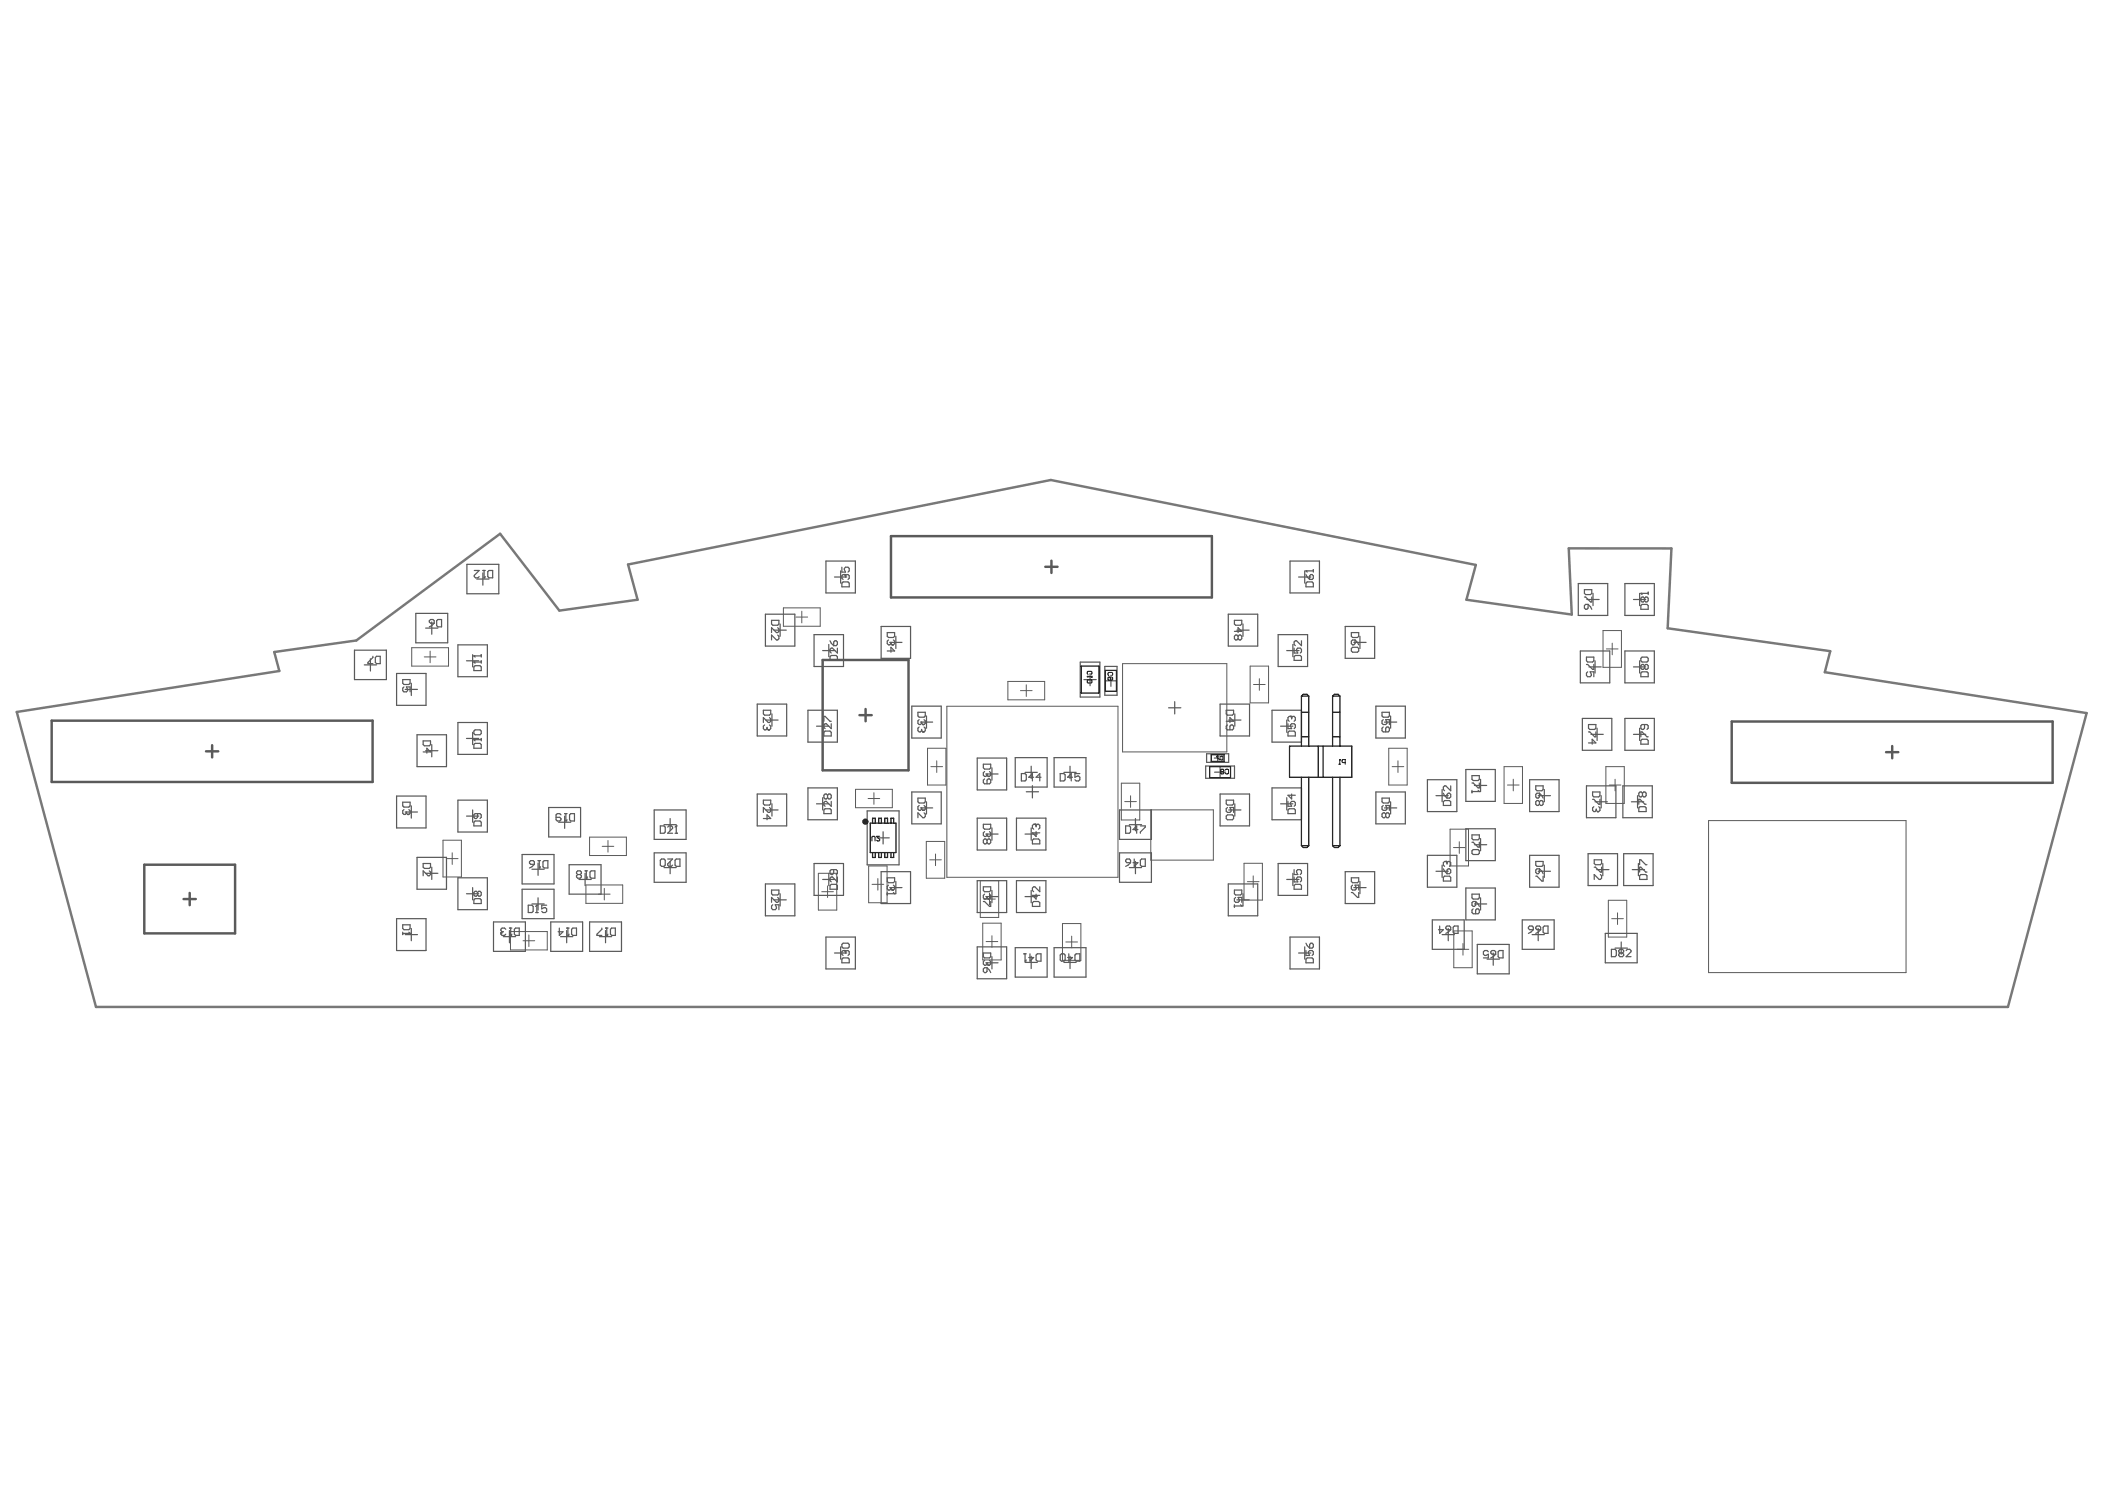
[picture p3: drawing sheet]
<svg xmlns="http://www.w3.org/2000/svg" width="297mm" height="210mm" viewBox="0 0 297 210" stroke-linecap="round" stroke-linejoin="round" font-family="sans-serif">
<g fill="none" stroke="#5a5a5a" stroke-width=".17">
<path d="M65.9 79.6h4.5v4.2h-4.5zM116.5 79.1h4.2v4.5h-4.2zM182 79.1h4.2v4.5h-4.2zM50 91.7h4.5v4.2h-4.5zM51.4 93.8h1.7M52.3 92.9v1.8M52.6 92.6v.2l-.7 .6v.2h.7M53 92.8l.1-.2h.6v1h-.6l-.1-.2zM56 95h4.1v4.5h-4.1zM56.8 95.9h1.1v.5l-.2 .2h-.7l-.2-.2zM57 96.9l-.2 .2v.3l.2 .2h.3l.2-.2-.2-.5h.6v.7M57.2 97.2h1.7"/>
<path d="M58 96.4v1.7M58.7 86.5h4.5v4.2h-4.5zM60.1 88.6h1.7M60.6 87.6l.2-.2h.3l.2 .2v.3h-.5l-.2-.2zM60.9 87.7v1.8M61.3 87.9l-.7 .5M61.6 87.6l.2-.2h.5v1h-.5l-.2-.1zM64.6 91h4.2v4.5h-4.2zM65.8 93.2h1.8M66.7 92.3v1.8M66.9 93.4h.1M66.9 92.5h.1"/>
<path d="M66.9 93.4h1M66.9 94.1l.1-.2h.7l.2 .2v.5h-1zM66.9 93.4l.1 .2M66.9 92.5h1M66.9 92.5l.1 .2M66.9 80.5h.7l-.7 .7v.1l.2 .2h.3l.2-.2M67.3 81.7h1.7M67.9 92.3v.4M67.9 93.2v.4M68.1 80.8v1.7M68.1 80.5h.4M68.3 81.5h.1"/>
<path d="M68.3 80.5v1M68.5 81.3l-.2 .2M69 80.5h.5v1h-.5l-.2-.2v-.7zM106.9 99.3h4.1v4.5h-4.1zM108 86.6h4.2v4.5h-4.2zM108.9 87.5h1v.5l-.2 .2h-.7l-.1-.2zM109.2 88.9h1.8M109.7 88.5l.2 .2v.4l-.2 .1h-.1l-.7-.7v.7M109.7 89.6l.2 .2v.3l-.2 .2h-.1l-.7-.7v.7M110.1 88v1.8M114.9 89.5h4.1v4.5h-4.1zM116.1 91.8h1.7"/>
<path d="M117 90.9v1.7M117.1 92.6l.2-.1h.7l.2 .1v.6h-1.1zM117.1 90.4l.5 .7M117.6 90.6l.2-.2h.2l.2 .2v.3l-.2 .2h-.4zM117.8 81.4h1.7M118.2 91.4v.7l-.7-.7h-.2l-.2 .2v.3l.2 .2M118.6 80.5v1.8M118.8 82.3l.2-.2h.7l.1 .2v.5h-1zM118.8 80v.7h.5l-.2-.3v-.2l.2-.2h.4l.1 .2v.3l-.1 .2M119.1 81h.1M119.1 81h-.1l-.2 .2v.4l.2 .1M119.1 81l.2 .2"/>
<path d="M119.3 81.2l.2-.2h.2l.1 .2v.4l-.1 .1M119.3 81.2v.2M124.3 88.4h4.2v4.5h-4.2zM125.2 91.8h1l-.5-.5v.7M125.2 89.2h1v.6l-.1 .1h-.7l-.2-.1zM125.4 90.3l-.2 .1v.4l.2 .2h.1l.2-.2M125.5 90.6h1.8M125.7 90.8l.2 .2M125.7 90.6v.2M125.9 91h.1M126.1 90.3l.1 .1v.4l-.1 .2h-.2M126.4 89.8v1.7"/>
<path d="M128.7 99.6h4.1v4.5h-4.1zM152.4 93.4h2.8v4.9h-2.8zM153 95.9h1.7M153.8 95v1.7M155.9 94h1.7v4.1h-1.7zM156 96h1.5M156.8 95.3v1.5M164.9 99.8h1.7M165.8 99v1.7M172.2 99.3h4.1v4.5h-4.1zM173.3 86.6h4.2v4.5h-4.2zM174.2 87.5h1v.5l-.1 .2h-.7l-.2-.2z"/>
<path d="M174.2 89.1h1l-.5-.6v.7M174.5 88.9h1.8M174.7 89.8l-.2-.2h-.1l-.2 .2v.3l.2 .2h.1l.2-.2M174.7 89.8l.2-.2h.2l.1 .2v.3l-.1 .2h-.2l-.2-.2M174.7 89.8v.3M175.4 88v1.8M180.4 89.5h4.1v4.5h-4.1zM181.6 91.8h1.7M182.4 90.9v1.7M182.6 91.4v.7h.5l-.1-.3v-.2l.1-.2h.4l.2 .2v.3l-.2 .2M182.6 92.6l.2-.1h.7l.2 .1v.6h-1.1zM183.2 81.4h1.8"/>
<path d="M183.7 90.4v.7l-.7-.7h-.2l-.2 .2v.3l.2 .2M184.1 80.5v1.8M184.3 80.5h.1M184.3 81l.5 .7M184.3 82.3l.2-.2h.7l.1 .2v.5h-1zM184.3 80.5h1M184.3 80.5l.2 .2M184.8 81.2l.2-.2h.2l.1 .2v.4l-.1 .1h-.4zM185.3 80.4v.3M189.8 88.4h4.2v4.5h-4.2zM190.7 90.4l.2-.1h.3v.5l-.2 .2h-.1l-.2-.2zM190.7 89.2h1v.6l-.1 .1h-.7l-.2-.1z"/>
<path d="M190.7 91.5l.2-.2h.7l.1 .2v.3l-.1 .2h-.7l-.2-.2zM191 90.6h1.8M191.2 90.3l.5 .7M191.9 89.8v1.7M194.2 99.6h4.1v4.5h-4.1zM222.7 82.3h4.2v4.5h-4.2zM223 91.8h4.2v4.5h-4.2zM223.6 84.2h.2l.6 .7h.2v-.7M223.6 83.2h1v.5l-.2 .2h-.6l-.2-.2zM223.8 85.3h.3v.5l-.2 .1h-.1l-.2-.1v-.4zM223.9 92.7h1v.5l-.2 .2h-.7l-.1-.2zM223.9 93.7h.1l.7 .7h.2v-.7"/>
<path d="M223.9 84.6h1.8M224 94.8l-.1 .1v.4l.1 .2h.4l.2-.2-.2-.5h.5v.7M224.1 85.3l.5 .6M224.2 94.1h1.7M224.8 83.7v1.7M225.1 93.2v1.7M229.3 82.3h4.1v4.5h-4.1zM229.3 91.8h4.1v4.5h-4.1zM230.5 84.6h1.7M230.5 94.1h1.7M231.4 83.7v1.7M231.4 93.2v1.7"/>
<path d="M231.5 83.7h.1M231.5 94.9l.2-.1h.7l.2 .1v.6h-1.1zM231.5 92.9l.2-.2h.7l.2 .2v.3l-.2 .2h-.7l-.2-.2zM231.5 83.7h1.1M231.5 83.7l.2 .2M231.7 85.3h.7l.2 .1v.5h-1.1v-.5zM232.1 84.4l.1-.2h.2l.2 .2v.3l-.2 .2h-.2l-.1-.2M232.1 93.9l.1-.2h.2l.2 .2v.4l-.2 .1h-.2l-.1-.1M232.1 84.4l-.2-.2h-.2l-.2 .2v.3l.2 .2h.2l.2-.2M232.1 93.9l-.2-.2h-.2l-.2 .2v.4l.2 .1h.2l.2-.1M232.1 84.4v.3M232.1 93.9v.4"/>
<path d="M232.6 83.5v.4M56 112.3h4.1v4.5h-4.1zM56.8 113.2h1.1v.5l-.2 .2h-.7l-.2-.2zM57 114.2l-.2 .2v.3l.2 .2h.2l.1-.2M57.2 114.5h1.7M57.3 114.7l.2 .2M57.3 114.5v.2M57.5 114.9h.1M57.7 114.2l.2 .2v.3l-.2 .2h-.2M58 113.7v1.7M58.8 103.6h4.2v4.5h-4.2zM59.7 104.5h1.1v.5l-.2 .2h-.7l-.2-.2z"/>
<path d="M59.7 106.1h1.1l-.6-.5v.6M60.1 105.9h1.7M60.9 105v1.8M64.6 101.9h4.2v4.5h-4.2zM64.6 112.9h4.2v4.5h-4.2zM65.8 104.2h1.8M65.8 115.1h1.8M66.7 103.3v1.7M66.7 114.3v1.7M66.9 104.3h.1M66.9 116l.1-.2h.7l.2 .2v.5h-1zM66.9 103.1l.1-.1h.7l.2 .1v.4l-.2 .1h-.7l-.1-.1z"/>
<path d="M66.9 105l.1-.1h.7l.2 .1v.6h-1zM66.9 104.3h1M66.9 104.3l.1 .2M67.4 114.8v.5l-.2 .2h-.2l-.1-.2v-.4l.1-.1h.7l.2 .1v.4l-.2 .2M67.9 104.2v.3M77.4 113.9h4.5v4.2h-4.5zM78.8 116h1.7M79.2 114.9l-.2-.1h-.4l-.1 .1v.7l.1 .2h.4l.2-.2v-.1l-.2-.2h-.5M79.7 115.1v1.8M79.7 114.8h.3M79.9 115.8h.1M79.9 114.8v1"/>
<path d="M80 115.6l-.1 .2M80.4 114.9l.1-.1h.6v1h-.6l-.1-.2zM92.3 114.3h4.5v4.1h-4.5zM93.2 116.5h.5l.2 .2v.7l-.2 .1h-.5zM93.7 116.3h1.7M94.2 116.7l.2-.2h.3l.2 .2v.2l-.7 .6h.7M94.6 115.5v1.7M95.3 117.5h.3M95.4 116.5h.1M95.4 116.5v1M95.4 116.5l-.1 .2M106.9 112h4.1v4.5h-4.1z"/>
<path d="M107.7 100.2h1.1v.5l-.2 .2h-.7l-.2-.2zM107.7 112.9h1.1v.5l-.2 .2h-.7l-.2-.2zM107.7 115.5h1.1l-.6-.6v.7M107.9 102.3l-.2 .1v.4l.2 .2h.2l.1-.2M108.1 114.3h1.7M108.1 101.6h1.7M108.2 102.6v.2M108.2 102.8l.2 .2M108.4 103h.1M108.6 101.2l.2 .2v.3l-.2 .2h-.2l-.7-.7v.7M108.6 113.9l.2 .2v.3l-.2 .2h-.2l-.7-.7v.7M108.6 102.3l.2 .1v.4l-.2 .2h-.2"/>
<path d="M108.9 100.7v1.7M108.9 113.4v1.7M114 111.1h4.2v4.5h-4.2zM114 100.2h4.2v4.5h-4.2zM115.2 113.4h1.8M115.2 102.4h1.8M116.1 101.6v1.7M116.1 112.5v1.8M116.3 103.3l.1-.2h.7l.2 .2v.5h-1zM116.3 114.3l.1-.2h.7l.2 .2v.5h-1zM116.3 101.7v-.6h.1l.7 .6h.2M116.8 112.2l-.2-.2h-.2l-.1 .2v.3l.1 .2h.2l.2-.2"/>
<path d="M116.8 112.2l.2-.2h.1l.2 .2v.3l-.2 .2h-.1l-.2-.2M116.8 112.2v.3M117.3 113v.7l-.7-.7h-.2l-.1 .2v.4l.1 .1M117.3 102.1v.7l-.7-.7h-.2l-.1 .2v.3l.1 .2M122.4 114.4h4.5v7.6h-4.5zM123.8 118.2h1.7M124.6 117.3v1.8M128.7 111.7h4.1v4.5h-4.1zM129.5 112.6h1.1v.5l-.2 .2h-.7l-.2-.2zM129.5 100.5h1.1v.5l-.2 .2h-.7l-.2-.2zM129.7 102.6l-.2 .1v.4l.2 .1h.2l.1-.1M129.7 101.5l-.2 .2v.3l.2 .2h.2l.1-.2"/>
<path d="M129.7 113.6l-.2 .2v.3l.2 .2h.2l.1-.2M129.9 101.9h1.7M129.9 114h1.7M130 102l.2 .2M130 101.9v.1M130 102.9v.2M130 114v.1M130 103.1l.2 .1M130 114.1l.2 .2M130.2 102.2h.1M130.2 103.2h.1M130.2 114.3h.1"/>
<path d="M130.4 114.7l.2 .1v.4l-.2 .2h-.2l-.7-.7v.7M130.4 102.6l.2 .1v.4l-.2 .1h-.2M130.4 101.5l.2 .2v.3l-.2 .2h-.2M130.4 113.6l.2 .2v.3l-.2 .2h-.2M130.7 101v1.7M130.7 113.1v1.7M137.9 115.4h4.2v4.5h-4.2zM137.9 106.9h4.2v4.5h-4.2zM138.8 116.3h1v.5l-.2 .2h-.7l-.1-.2zM138.8 107.8h1v.5l-.2 .2h-.7l-.1-.2zM138.9 109.9l-.1 .1v.4l.1 .2h.7l.2-.2v-.4l-.2-.1h-.1l-.2 .1v.6M138.9 117.3l-.1 .2v.3l.1 .2h.2l.2-.2"/>
<path d="M138.9 108.8l-.1 .2v.4l.1 .1h.2l.2-.1M139.1 117.7h1.7M139.1 109.2h1.7M139.3 118.5l-.2-.2h-.2l-.1 .2v.4l.1 .1h.2l.2-.1M139.3 118.5l.2-.2h.1l.2 .2v.4l-.2 .1h-.1l-.2-.1M139.3 109.4l.2 .1M139.3 109.2v.2M139.3 117.7v.1M139.3 118.5v.4M139.3 117.8l.2 .2M139.5 109.5h.1M139.5 118h.1"/>
<path d="M139.6 108.8l.2 .2v.4l-.2 .1h-.1M139.6 117.3l.2 .2v.3l-.2 .2h-.1M140 108.3v1.7M140 116.8v1.7M143.3 106.9h4.5v4.1h-4.5zM143.4 115.4h4.2v4.5h-4.2zM144.1 109.1h.5l.2 .2v.7l-.2 .2h-.5zM144.6 109h1.8M144.6 117.7h1.8M144.8 111.7h1.8M145.5 108.1v1.7M145.5 116.8v1.7"/>
<path d="M145.7 110.8v1.8M145.7 118.5l.2-.2h.7l.1 .2v.5h-1zM145.9 109.6h-.7l.5-.5v1.1M146 116.3h.1M146 116.3h-.1l-.2 .1v.4l.2 .2M146 116.3l.2 .1M146.2 116.4l.2-.1h.2l.1 .1v.4l-.1 .2M146.2 117.3v.7l-.5-.5h1M146.2 116.4v.2M146.9 109.6h-.7l.5-.5v1.1M148.7 106.9h4.5v4.1h-4.5zM149.6 109.1h.5l.2 .2v.7l-.2 .2h-.5z"/>
<path d="M150.1 109h1.8M151 108.1v1.7M151.3 109.6h-.7l.6-.5v1.1M152.4 109.1h-.7v.5l.3-.1h.2l.2 .1v.4l-.2 .2h-.3l-.2-.2M158 114.3h4.5v4.1h-4.5zM158.8 116.5h.6l.1 .2v.7l-.1 .1h-.6zM159.4 116.3h1.7M160.2 115.5v1.7M160.6 117h-.7l.5-.5v1M160.9 116.5h.7v.2l-.7 .7v.1M170.1 108.1h4.1v1.7h-4.1zM170.3 106.3h3.1v1.2h-3.1z"/>
<path d="M171.3 106.9h1M171.4 108.9h1.5M171.8 106.5v.9M172.2 108.1v1.6M172.2 112h4.1v4.5h-4.1zM173 115.1l.2-.2h.7l.2 .2v.4l-.2 .1h-.7l-.2-.1zM173 100.2h1.1v.5l-.2 .2h-.7l-.2-.2zM173 112.9h1.1v.5l-.2 .2h-.7l-.2-.2zM173 101.7h1.1l-.5-.5v.7M173.2 113.9l-.2 .2v.3l.2 .2h.4l.1-.2-.1-.5h.5v.7M173.2 102.3l-.2 .1v.4l.2 .2h.7l.2-.2v-.4l-.2-.1h-.2l-.1 .1v.6M173.4 114.3h1.7"/>
<path d="M173.4 101.6h1.7M174.2 100.7v1.7M174.2 113.4v1.7M179.5 100.2h4.2v4.5h-4.2zM179.5 111.1h4.2v4.5h-4.2zM180.7 113.4h1.7M180.7 102.4h1.7M181.6 101.6v1.7M181.6 112.5v1.8M181.7 113v.7h.6l-.2-.3v-.2l.2-.2h.3l.2 .2v.4l-.2 .1M181.7 103.3l.2-.2h.7l.2 .2v.5h-1.1zM181.7 114.3l.2-.2h.7l.2 .2v.5h-1.1z"/>
<path d="M181.7 102.1v.7h.6l-.2-.4v-.1l.2-.2h.3l.2 .2v.3l-.2 .2M182.1 101.1h.1M182.1 101.1h-.2l-.2 .1v.4l.2 .1M182.1 101.1l.2 .1M182.3 101.2l.1-.1h.2l.2 .1v.4l-.2 .1M182.3 112v.7l-.6-.5h1.1M182.3 101.2v.2M194.2 111.7h4.1v4.5h-4.1zM195 112.6h1.1v.5l-.2 .2h-.7l-.2-.2zM195 100.5h1.1v.5l-.2 .2h-.7l-.2-.2zM195.2 102.6l-.2 .1v.4l.2 .1h.7l.2-.1v-.4l-.2-.1h-.2l-.2 .1v.5M195.2 101.5l-.2 .2v.3l.2 .2h.3l.2-.2-.2-.5h.6v.7"/>
<path d="M195.2 113.6l-.2 .2v.3l.2 .2h.3l.2-.2-.2-.5h.6v.7M195.4 101.9h1.7M195.4 114h1.7M195.5 114.8l-.1-.1h-.2l-.2 .1v.4l.2 .2h.2l.1-.2M195.5 114.8l.2-.1h.2l.2 .1v.4l-.2 .2h-.2l-.2-.2M195.5 114.8v.4M196.2 101v1.7M196.2 113.1v1.7M201.4 110h4.2v4.5h-4.2zM202.6 112.2h1.8M203.5 111.4v1.7M203.7 111.9l.5 .7"/>
<path d="M203.8 112.9h.7l.2 .2v.5h-1v-.5zM204.2 112.1l.2-.2h.1l.2 .2v.3l-.2 .2h-.3zM204.7 110.9v.6l-.7-.6h-.2l-.1 .1v.4l.1 .1M206.8 108.5h4.2v4.5h-4.2zM206.8 116.9h4.2v4.5h-4.2zM207.7 110.5h.2l.7 .6h.1v-.6M207.7 109.4h1v.5l-.1 .2h-.7l-.2-.2zM207.7 111.5v.3M207.7 117.8h1v.5l-.1 .2h-.7l-.2-.2zM207.7 118.8h.2l.7 .7h.1v-.7M207.7 111.7h1M208.1 110.8h1.7"/>
<path d="M208.1 119.2h1.7M208.6 111.5l.1 .2M208.7 111.7h.1M208.9 109.9v1.8M208.9 118.3v1.7M215.8 110h4.2v4.5h-4.2zM216.7 110.9h1.1v.5l-.2 .1h-.7l-.2-.1zM216.7 112.1l.2-.2h.3v.5l-.1 .2h-.2l-.2-.2zM217.1 112.2h1.7M217.2 113.1l-.1-.2h-.2l-.2 .2v.3l.2 .2h.2l.1-.2M217.2 113.1l.2-.2h.2l.2 .2v.3l-.2 .2h-.2l-.2-.2M217.2 111.9l.6 .7"/>
<path d="M217.2 113.1v.3M217.9 111.4v1.7M223.3 101.3h4.1v4.5h-4.1zM223.9 110.9h4.1v4.5h-4.1zM224.2 103.2h.1l.7 .7h.2v-.7M224.2 102.2h1v.5l-.2 .2h-.7l-.1-.2zM224.2 104.8h1l-.5-.5v.7M224.5 103.6h1.7M224.7 111.7h1.1v.5l-.2 .2h-.7l-.2-.2zM224.7 112.8h.2l.7 .6h.2v-.6M224.9 113.8l-.2 .2v.3l.2 .2h.2l.2-.2M225.1 113.1h1.7"/>
<path d="M225.3 114.3l.1 .2M225.3 114.1v.2M225.4 102.7v1.8M225.4 114.5h.1M225.6 113.8l.2 .2v.3l-.2 .2h-.2M225.9 112.2v1.8M229 110.9h4.2v4.5h-4.2zM229.3 101.3h4.1v4.5h-4.1zM230.2 113.1h1.7M230.5 103.6h1.7M231.1 112.2v1.8M231.3 114l.1-.2h.7l.2 .2v.5h-1z"/>
<path d="M231.3 113.4v-.6h.1l.7 .6h.2M231.4 102.7v1.8M231.5 103.9v-.7h.2l.7 .7h.2M231.7 104.3h.7l.2 .2v.5h-1.1v-.5zM231.8 111.9l-.2-.2h-.2l-.1 .2v.3l.1 .2h.2l.2-.2M231.8 111.9l.1-.2h.2l.2 .2v.3l-.2 .2h-.2l-.1-.2M231.8 111.9v.3M232.1 102.2v.5l-.2 .2h-.2l-.2-.2v-.3l.2-.2h.7l.2 .2v.3l-.2 .2M56 129.6h4.1v4.5h-4.1zM56.8 131.7h1.1M56.8 130.5h1.1v.5l-.2 .1h-.7l-.2-.1zM56.8 131.5v.3"/>
<path d="M57.2 131.8h1.7M57.7 131.5l.2 .2M57.9 131.7h.1M58 131v1.7M58.8 120.9h4.2v4.5h-4.2zM59.7 121.8h1.1v.5l-.2 .2h-.7l-.2-.2zM60.1 123.2h1.7M60.6 122.8l.2 .2v.4l-.2 .1h-.2l-.7-.7v.7M60.9 122.3v1.8M64.6 123.8h4.2v4.5h-4.2zM65.8 126.1h1.8M66.7 125.2v1.7"/>
<path d="M66.9 126.9l.1-.1h.7l.2 .1v.6h-1zM67.4 125.9l.2-.2h.1l.2 .2v.3l-.2 .2h-.1l-.2-.2M67.4 125.9l-.2-.2h-.2l-.1 .2v.3l.1 .2h.2l.2-.2M67.4 125.9v.3M69.6 130.1h4.5v4.1h-4.5zM70.7 131.6h.1M70.7 131.6v.2l.2 .2h.3l.2-.2M70.9 131.4l-.2 .2M70.9 131.4h.1M71 132.1h1.8M71.4 131.1l-.2-.2h-.3l-.2 .2v.2l.2 .1M71.9 131.3v1.7"/>
<path d="M71.9 130.9h.3M72.1 132h.1M72.1 130.9v1.1M72.2 131.8l-.1 .2M72.6 131.1l.2-.2h.5v1.1h-.5l-.2-.2zM73.7 120.5h4.5v4.2h-4.5zM73.7 125.4h4.5v4.2h-4.5zM74.5 127.7h.6l.1 .2v.7l-.1 .1h-.6zM74.9 121.4h.3l.2 .2v.3h-.5l-.2-.1v-.2zM75.1 127.5h1.7M75.1 122.6h1.7M75.4 121.9l-.7 .5"/>
<path d="M75.6 128.7h.3M75.8 127.7h.1M75.8 127.7v1M75.8 127.7l-.2 .2M75.9 121.8v1.7M75.9 126.7v1.7M75.9 121.4h.4M76.1 122.4h.1M76.1 121.4v1M76.3 122.3l-.2 .1M76.6 121.6l.2-.2h.5v1h-.5l-.2-.1zM77.1 127.7h-.7v.5l.4-.2h.2l.1 .2v.4l-.1 .1h-.4l-.2-.1"/>
<path d="M77.7 130.1h4.5v4.1h-4.5zM78.9 130.9v1.1l.5-.6h-.6M79.1 132.1h1.7M80 131.3v1.7M80 130.9h.3M80.1 132h.1M80.1 130.9v1.1M80.3 122h4.5v4.1h-4.5zM80.3 131.8l-.2 .2M80.7 131.1l.1-.2h.6v1.1h-.6l-.1-.2zM81.5 123.4h.4M81.5 123.4l-.1-.2v-.2l.1-.2h.4l.1 .2v.2l-.1 .2"/>
<path d="M81.5 123.4l-.1 .1v.2l.1 .2h.4l.1-.2v-.2l-.1-.1M81.7 124.1h1.7M82.6 123.2v1.7M82.6 122.8h.3M82.7 123.9h.1M82.7 122.8v1.1M82.9 123.7l-.2 .2M83.2 130.1h4.5v4.1h-4.5zM83.3 123l.1-.2h.5v1.1h-.5l-.1-.2zM84.6 132.1h1.7M84.9 130.9v.2l-.7 .7v.2h.7M85.4 131.3v1.7"/>
<path d="M85.4 130.9h.4M85.6 132h.1M85.6 130.9v1.1M85.8 131.8l-.2 .2M86.1 131.1l.2-.2h.5v1.1h-.5l-.2-.2zM92.3 120.3h4.5v4.2h-4.5zM93.2 121.3l.2-.1h.3l.2 .1v.7l-.2 .2h-.3l-.2-.2zM93.7 122.4h1.7M94.2 121.2h.7l-.7 .7v.1l.2 .2h.3l.2-.2M94.6 121.5v1.7M95.4 121.2h.5v1h-.5l-.1-.2v-.7zM108 124.7h4.2v4.5h-4.2z"/>
<path d="M108.9 125.6h1v.5l-.2 .1h-.7l-.1-.1zM109 127.6l-.1 .2v.3l.1 .2h.4l.2-.2-.2-.5h.5v.7M109.2 126.9h1.8M109.7 126.6l.2 .2v.3l-.2 .2h-.1l-.7-.7v.7M110.1 126.1v1.7M114.9 121.8h4.1v4.5h-4.1zM116.1 124.1h1.7M116.5 132.2h4.2v4.5h-4.2zM117 123.2v1.7M117.1 124.9l.2-.2h.7l.2 .2v.5h-1.1zM117.6 122.7v.5l-.1 .2h-.2l-.2-.2v-.4l.2-.1h.7l.2 .1v.4l-.2 .2M117.8 134.4h1.7"/>
<path d="M118.2 123.7v.7l-.7-.7h-.2l-.2 .2v.3l.2 .2M118.6 133.6v1.7M118.8 133.2l.2-.1h.7l.1 .1v.4l-.1 .1h-.7l-.2-.1zM118.8 135.3l.2-.2h.7l.1 .2v.5h-1zM119.1 134.1h.1M119.1 134.1h-.1l-.2 .2v.3l.2 .2M119.1 134.1l.2 .2M119.3 134.3l.2-.2h.2l.1 .2v.3l-.1 .2M119.3 134.3v.1M124.3 123h4.2v4.5h-4.2zM125.2 126.1h1M125.2 123.8h1v.5l-.1 .2h-.7l-.2-.2z"/>
<path d="M125.2 125.9v.3M125.4 124.9l-.2 .1v.4l.2 .2h.1l.2-.2M125.5 125.2h1.8M125.7 125.2v.2M125.7 125.4l.2 .2M125.9 125.6h.1M126.1 124.9l.1 .1v.4l-.1 .2h-.2M126.1 125.9l.1 .2M126.2 126.1h.1M126.4 124.3v1.8M137.9 124.2h4.2v4.5h-4.2zM137.9 133.6h4.2v4.5h-4.2z"/>
<path d="M138.8 134.4h1v.6l-.2 .1h-.7l-.1-.1zM138.8 127.2h.1l.7 .7h.2v-.7M138.8 125.1h1v.5l-.2 .2h-.7l-.1-.2zM138.8 136.7l.1-.2h.4v.5l-.2 .2h-.2l-.1-.2zM138.9 126.1l-.1 .2v.4l.1 .1h.2l.2-.1M138.9 135.5l-.1 .1v.4l.1 .2h.2l.2-.2M139.1 135.8h1.7M139.1 126.5h1.7M139.3 126.5v.2M139.3 135.8v.2M139.3 126.7l.2 .1M139.3 136l.2 .2"/>
<path d="M139.3 136.5l.5 .7M139.5 126.8h.1M139.5 136.2h.1M139.6 126.1l.2 .2v.4l-.2 .1h-.1M139.6 135.5l.2 .1v.4l-.2 .2h-.1M140 125.6v1.7M140 135v1.7M143.3 133.7h4.5v4.1h-4.5zM143.4 124.2h4.2v4.5h-4.2zM144.5 134.5h.3M144.6 126.5h1.8M144.6 135.8h1.8"/>
<path d="M144.6 135.6h.1M144.6 134.5v1.1M144.8 135.4l-.2 .2M145.3 134.5v1.1l.6-.5h-.7M145.5 125.6v1.7M145.5 134.9v1.7M145.7 127.3l.2-.1h.7l.1 .1v.6h-1zM146.2 126.1v.7l-.5-.5h1M146.2 134.7l.2-.2h.5v1.1h-.5l-.2-.2zM146.7 125.1v.7l-.7-.7h-.1l-.2 .2v.3l.2 .2M148.7 133.7h4.5v4.1h-4.5zM149.6 134.7l.2-.2h.3l.2 .2v.7l-.2 .2h-.3l-.2-.2z"/>
<path d="M150.1 135.8h1.8M150.8 134.5v1.1l.5-.5h-.7M151 134.9v1.7M151.7 134.7l.2-.2h.5v1.1h-.5l-.2-.2zM158 120.3h4.5v4.2h-4.5zM159 121.2h.4l.1 .1v.4h-.5l-.2-.2v-.2zM159.4 122.4h1.7M159.5 121.7l-.7 .5M160.1 121.2v1l.5-.5h-.7M160.2 121.5v1.7M160.9 121.3l.2-.1h.5v1h-.5l-.2-.2zM173.3 124.7h4.2v4.5h-4.2z"/>
<path d="M174.2 125.6h1v.5l-.1 .1h-.7l-.2-.1zM174.2 127.6v.4M174.2 127.8h1M174.4 126.6l-.2 .2v.3l.2 .2h.3l.2-.2-.2-.5h.5v.7M174.5 126.9h1.8M175.1 127.6l.1 .2M175.2 127.8h.1M175.4 126.1v1.7M180.4 121.8h4.1v4.5h-4.1zM181.6 124.1h1.7M182 132.2h4.2v4.5h-4.2zM182.4 123.2v1.7"/>
<path d="M182.6 122.7v.7h.5l-.1-.4v-.2l.1-.1h.4l.2 .1v.4l-.2 .2M182.6 123.7v.7h.5l-.1-.3v-.2l.1-.2h.4l.2 .2v.3l-.2 .2M182.6 124.9l.2-.2h.7l.2 .2v.5h-1.1zM183.2 134.4h1.8M184.1 133.6v1.7M184.3 135.3l.2-.2h.7l.1 .2v.5h-1zM184.3 134.1v.7h.5l-.2-.4v-.1l.2-.2h.4l.1 .2v.3l-.1 .2M184.3 133.1l.5 .6M184.8 133.2l.2-.1h.2l.1 .1v.4l-.1 .1h-.4zM189.8 123h4.2v4.5h-4.2zM190.7 123.8h1v.5l-.1 .2h-.7l-.2-.2zM190.7 125.9h.2l.7 .7h.1v-.7"/>
<path d="M190.9 124.9l-.2 .1v.4l.2 .2h.3l.2-.2-.2-.5h.5v.7M191 125.2h1.8M191.9 124.3v1.8M201.4 120.7h4.2v4.5h-4.2zM202.1 129.8h4.5v4.1h-4.5zM202.6 122.9h1.8M203.2 130.6v1.1l.5-.6h-.7M203.5 131.8h1.7M203.5 122v1.8M203.7 122.6l.5 .7M203.8 123.6h.7l.2 .2v.5h-1v-.5zM204 121.5h.1"/>
<path d="M204 121.5h-.2l-.1 .2v.3l.1 .2M204 121.5l.2 .2M204.2 130.6h.3l.2 .2v.3h-.5l-.2-.1v-.2zM204.2 121.7l.2-.2h.1l.2 .2v.3l-.2 .2M204.2 122.7l.2-.1h.1l.2 .1v.4l-.2 .2h-.3zM204.2 121.7v.2M204.4 131v1.7M204.7 131.1l-.7 .6M205.1 130.8l.1-.2h.6v1.1h-.6l-.1-.2zM206.8 125.3h4.2v4.5h-4.2zM207.7 126.1h1v.6l-.1 .1h-.7l-.2-.1zM207.7 120l.2-.2h.7l.1 .2v.4l-.1 .1h-.7l-.2-.1z"/>
<path d="M207.7 127.3l.2-.1h.3v.5l-.1 .2h-.2l-.2-.2zM207.9 128.2l-.2 .2v.3l.2 .2h.7l.1-.2v-.3l-.1-.2h-.2l-.2 .2v.5M208.1 127.5h1.7M208.2 127.2l.5 .7M208.5 133.2h4.5v4.2h-4.5zM208.9 126.7v1.7M209.8 135.3h1.8M210 134.3l-.2-.2h-.3l-.2 .2v.3l.2 .2 .5-.2v.5h-.7M210.5 134.1h.4l.2 .2v.3h-.6l-.1-.2v-.1zM210.7 134.4v1.8M211.1 134.6l-.7 .5M211.4 134.3l.2-.2h.5v1h-.5l-.2-.1z"/>
<path d="M214.8 129.8h4.5v4.1h-4.5zM215.8 120.7h4.2v4.5h-4.2zM215.8 130.6h.4l.2 .2v.3h-.6l-.1-.1v-.2zM216.2 131.8h1.7M216.4 131.1l-.7 .6M216.7 121.5h1.1v.5l-.2 .2h-.7l-.2-.2zM216.7 122.7l.2-.1h.3v.5l-.1 .1h-.2l-.2-.1zM216.7 123.6h.2l.7 .7h.2v-.7M216.7 130.8l.2-.2h.3l.2 .2v.3h-.5l-.2-.1zM217.1 122.9h1.7M217.1 131v1.7M217.2 122.6l.6 .6"/>
<path d="M217.4 131.1l-.7 .6M217.9 130.6h.5v1.1h-.5l-.1-.2v-.7zM217.9 122v1.8M224.1 120.4h4.2v4.5h-4.2zM225 121.3h1v.5l-.2 .2h-.7l-.1-.2zM225 122.3h.1l.7 .7h.2v-.7M225.3 122.7h1.7M225.8 123.4l.2 .1v.4l-.2 .2h-.1l-.7-.7v.7M226.2 121.8v1.7M226.5 131.7h4.5v4.1h-4.5zM227.4 133.9h.5l.2 .2v.7l-.2 .2h-.5zM227.9 133.7h1.7"/>
<path d="M228.6 134.4l-.2-.1v-.2l.2-.2h.3l.2 .2v.2l-.2 .1M228.6 134.4l-.2 .2v.2l.2 .2h.3l.2-.2v-.2l-.2-.2M228.6 134.4h.3M228.8 132.9v1.7M229.1 120.4h4.2v4.5h-4.2zM229.5 134.1l.1-.2h.4l.2 .2v.2l-.7 .7h.7M230.3 122.7h1.8M231.2 121.8v1.7M231.4 122v-.7h.1l.7 .7h.2M231.4 123v-.7h.1l.7 .7h.2M231.5 123.4h.7l.2 .1v.6h-1v-.6z"/>
</g>
<g fill="none" stroke="#5a5a5a" stroke-width=".14">
<path d="M58.1 91.4h5.2v2.6h-5.2zM59.9 92.7h1.6M60.7 91.8v1.7M110.5 85.7h5.2v2.6h-5.2zM112.3 87h1.7M113.1 86.2v1.7M133.6 99.6h24.2v24.2h-24.2zM142.2 96.1h5.2v2.6h-5.2zM144 97.4h1.6M144.8 96.6v1.6M158.4 93.6h14.7v12.5h-14.7zM176.4 94h2.6v5.2h-2.6z"/>
<path d="M176.9 96.6h1.6M177.7 95.7v1.7M226.2 88.9h2.6v5.2h-2.6zM226.7 91.5h1.6M227.5 90.7v1.7M62.5 118.5h2.6v5.2h-2.6zM83.2 118.1h5.2v2.6h-5.2zM85 119.4h1.6M85.8 118.6v1.6M120.7 111.3h5.2v2.6h-5.2zM122.5 112.6h1.6M123.3 111.8v1.7"/>
<path d="M130.7 118.7h2.6v5.2h-2.6zM130.9 105.6h2.6v5.1h-2.6zM131.4 108.1h1.6M132.2 107.3v1.7M158.2 110.5h2.6v5.2h-2.6zM158.7 113.1h1.7M159.5 112.3v1.6M162.4 114.2h8.8v7.1h-8.8zM196 105.6h2.6v5.1h-2.6zM196.4 108.1h1.7M197.3 107.3v1.7M204.6 117h2.6v5.2h-2.6z"/>
<path d="M205.1 119.6h1.6M205.9 118.7v1.7M212.2 108.1h2.6v5.2h-2.6zM212.7 110.7h1.7M213.5 109.9v1.7M226.6 108.1h2.6v5.2h-2.6zM227.1 110.7h1.6M227.9 109.9v1.7M241.1 115.8h27.9v21.4h-27.9zM63 121.1h1.6M63.8 120.3v1.6M72 131.4h5.2v2.6h-5.2z"/>
<path d="M73.8 132.7h1.7M74.6 131.9v1.6M82.7 124.8h5.2v2.6h-5.2zM84.5 126.1h1.6M85.3 125.3v1.7M115.5 123.2h2.6v5.2h-2.6zM116 125.8h1.6M116.8 125v1.6M122.6 122.2h2.6v5.1h-2.6zM123.1 124.7h1.6M123.9 123.9v1.7M131.2 121.3h1.6"/>
<path d="M132 120.5v1.6M138.3 124.2h2.6v5.2h-2.6zM138.7 130.2h2.6v5.2h-2.6zM138.8 126.8h1.6M139.2 132.8h1.6M139.6 126v1.6M140 132v1.6M149.9 130.3h2.6v5.2h-2.6zM150.4 132.9h1.6M151.2 132.1v1.6M175.5 121.8h2.6v5.2h-2.6zM176 124.4h1.7"/>
<path d="M176.8 123.6v1.6M205.1 131.3h2.6v5.2h-2.6zM205.6 133.9h1.7M206.4 133.1v1.6M227 127h2.6v5.2h-2.6zM227.4 129.6h1.7M228.3 128.8v1.6"/>
</g>
<g fill="none" stroke="#5a5a5a" stroke-width=".35">
<path d="M125.7 75.6h45.3v8.7h-45.3zM147.5 80h1.7M148.4 79.1v1.7M116.1 93.1h12.1v15.6h-12.1zM7.3 101.7h45.3v8.6h-45.3zM29.1 106h1.7M29.9 105.1v1.7M121.3 100.9h1.7M122.1 100v1.7M244.4 101.8h45.3v8.6h-45.3zM266.1 106.1h1.8M267 105.2v1.8"/>
<path d="M20.4 122h12.8v9.7h-12.8zM25.9 126.8h1.7M26.8 126v1.7"/>
</g>
<g fill="none" stroke="#080808" stroke-width=".17">
<path d="M152.6 94h2.5v3.8h-2.5zM156 94.6h1.5v2.9h-1.5zM183.6 98.2v7.1M183.6 98.2l.3-.3h.5l.3 .3M183.6 98.2h1.1M184.7 98.2v7.1M188 98.2v7.1M188 98.2l.3-.3h.5l.3 .3M188 98.2h1.1M189.1 98.2v7.1M122.8 116.1h3.6v4.2h-3.6zM170.7 108.1h2.9v1.6h-2.9z"/>
<path d="M170.9 106.5h1.8v.9h-1.8zM182 105.3h8.8v4.3h-8.8zM183.6 109.6v9.7M183.6 119.3l.3 .3h.5l.3-.3M183.6 119.3h1.1M183.6 100.5h1.1M183.6 103.9h1.1M184.7 109.6v9.7M186 105.3v4.3M186.7 105.3v4.3M188 119.3l.3 .3h.5l.3-.3M188 119.3h1.1"/>
<path d="M188 109.6v9.7M188 100.5h1.1M188 103.9h1.1M189.1 109.6v9.7"/>
</g>
<path d="M123.1 116.1v-.7h.4v.7M124 116.1v-.7h.4v.7M124.9 116.1v-.7h.3v.7M125.7 116.1v-.7h.4v.7M123.1 120.3v.7h.4v-.7M124 120.3v.7h.4v-.7M124.9 120.3v.7h.3v-.7M125.7 120.3v.7h.4v-.7" fill="none" stroke="#080808" stroke-width=".18"/>
<g fill="none" stroke="#080808" stroke-width=".14">
<path d="M153.4 95.5h.1M153.4 96l.1-.1h.5l.1 .3-.1 .1h-.5zM153.4 95.5h.7M153.5 95.1l-.1-.1 .1-.3h.5l.1 .1-.1 .3M153.5 95.4l-.1 .1M154.1 95.4v.2M156.5 95.3l-.2-.1 .2-.3h.4l.1 .1-.1 .3M156.9 95.5l.1 .1-.1 .4h-.4l-.2-.4 .3-.1 .1 .1v.4M123 118.6v-.5l.1-.1 .4 .1v.5M124.1 118h-.4l.4 .4-.1 .2-.3-.1M172 106.7h-.3l.3 .5M172.2 106.8l.1-.1 .3 .1-.1 .4-.3-.1"/>
<path d="M172.4 108.8l-.1-.1 .1-.2 .3 .1-.1 .2M172.4 108.8l-.1 .1 .1 .3 .3-.1-.1-.3M172.4 108.8h.2M172.9 108.6l.1-.1 .4 .1v.5l-.2 .1-.3-.1M188.9 107.8h.3M189.1 107.1h.1M189.1 107.1v.7M189.1 107.1l.1 .2M189.8 107.6h-.3l-.1-.3 .1-.2h.3v.7"/>
</g>
<circle cx="122.1" cy="115.9" r=".22" fill="none" stroke="#080808" stroke-width=".43"/>
<path d="M2.4 100.4l37-5.7-.7-2.7 11.6-1.7 20.3-15 8.3 10.8 11.1-1.5-1.4-5 59.7-11.9 60 12-1.4 4.9 14.9 2.1-.4-9.3h14.5l-.6 11.2 23 3.3-.8 2.9 36.9 5.8-11.1 41.4h-269.8z" fill="none" stroke="#787878" stroke-width=".35"/>
</svg>
